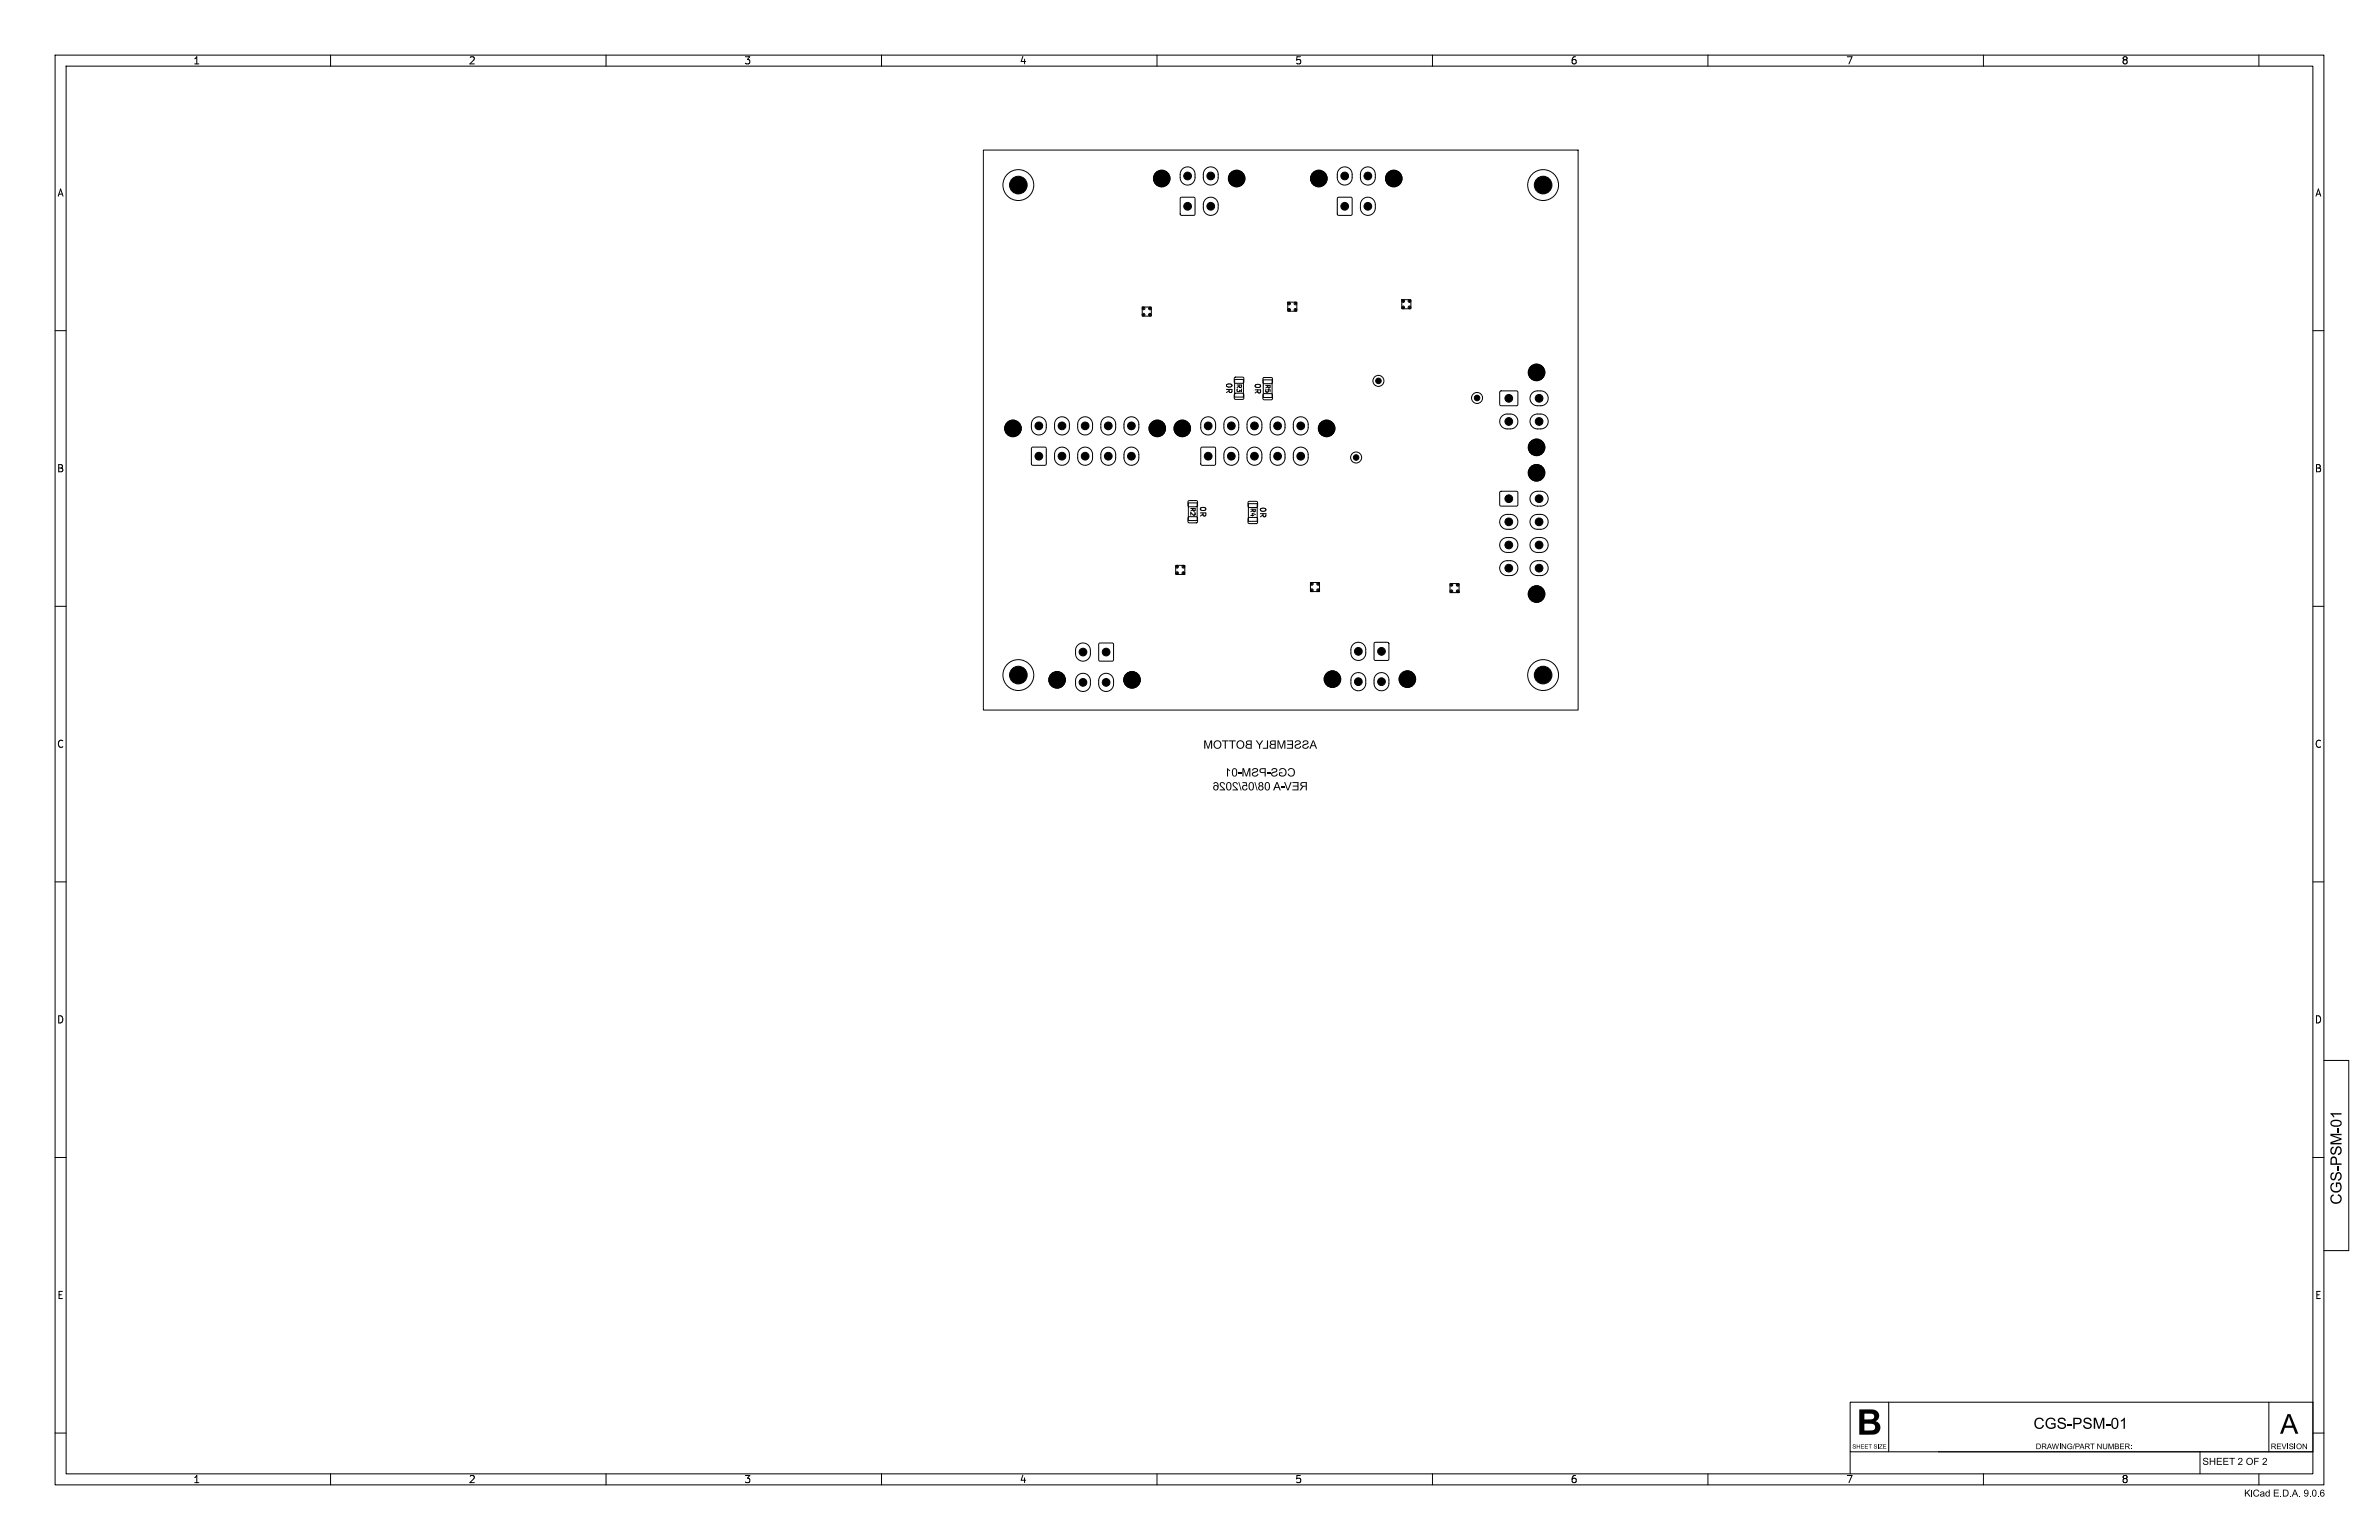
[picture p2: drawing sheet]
<svg xmlns="http://www.w3.org/2000/svg" width="432mm" height="279mm" viewBox="0 0 432 279" stroke-linecap="round" stroke-linejoin="round" font-family="sans-serif">
<defs><g id="words">
<text font-size="6.4" x="337" y="262">B</text>
<text font-size="5" x="413.8" y="261.4">A</text>
<text font-size="2.8" x="369.1" y="260">CGS-PSM-01</text>
<g font-size="1.8">
<text x="35" y="11.9">1</text>
<text x="85" y="11.9">2</text>
<text x="135" y="11.9">3</text>
<text x="185" y="11.9">4</text>
<text x="235" y="11.9">5</text>
<text x="285" y="11.9">6</text>
<text x="335" y="11.9">7</text>
<text x="385" y="11.9">8</text>
<text x="10.3" y="35.9">A</text>
<text x="420.1" y="35.9">A</text>
<text x="10.3" y="85.9">B</text>
<text x="420.1" y="85.9">B</text>
<text x="10.3" y="135.9">C</text>
<text x="420.1" y="135.9">C</text>
<text x="10.3" y="185.9">D</text>
<text x="420.1" y="185.9">D</text>
<text x="10.3" y="235.9">E</text>
<text x="420.1" y="235.9">E</text>
<text x="35" y="269.3">1</text>
<text x="85" y="269.3">2</text>
<text x="135" y="269.3">3</text>
<text x="185" y="269.3">4</text>
<text x="235" y="269.3">5</text>
<text x="285" y="269.3">6</text>
<text x="335" y="269.3">7</text>
<text x="385" y="269.3">8</text>
<text x="399.7" y="266.2">SHEET 2 OF 2</text>
</g>
<text font-size="1.7" x="407.3" y="272">KiCad E.D.A. 9.0.6</text>
<g font-size="1.4">
<text x="222.3" y="69.3" transform="rotate(90 222.3 69.3)">0R</text>
<text x="227.5" y="69.4" transform="rotate(90 227.5 69.4)">0R</text>
<text x="217.6" y="91.7" transform="rotate(90 217.6 91.7)">0R</text>
<text x="228.5" y="91.9" transform="rotate(90 228.5 91.9)">0R</text>
<text x="369.5" y="263.3">DRAWING/PARTNUMBER:</text>
<text x="412.2" y="263.3">REVISION</text>
</g>
<g font-size="1.1">
<text x="224.3" y="69.6" transform="rotate(90 224.3 69.6)">R3</text>
<text x="229.5" y="69.6" transform="rotate(90 229.5 69.6)">R5</text>
<text x="215.9" y="92" transform="rotate(90 215.9 92)">R2</text>
<text x="226.8" y="92.1" transform="rotate(90 226.8 92.1)">R4</text>
<text x="336.2" y="263.1">SHEET SIZE</text>
</g>
</g></defs>
<g fill="none" stroke="#000" stroke-width=".18">
<path d="M10 10h411.8v259.4h-411.8zM12 12h407.8v255.4h-407.8zM60 10v2M110 10v2M160 10v2M210 10v2M260 10v2M310 10v2M360 10v2M410 10v2M178.5 27.2h107.9v101.6h-107.9zM214.3 35.9h2.5v3.1h-2.5z"/>
<path d="M214.6 30.7a1.35 1.35 0 0 1 1.5-.3 1.35 1.35 0 0 1 .8 1.2v.6a1.35 1.35 0 0 1-1.3 1.4 1.35 1.35 0 0 1-1.4-1.4l.1-.9zM218.8 36.2a1.35 1.35 0 0 1 1.5-.3 1.35 1.35 0 0 1 .8 1.2v.6a1.35 1.35 0 0 1-1.3 1.4 1.35 1.35 0 0 1-1.4-1.4l.1-.9zM218.8 30.7a1.35 1.35 0 0 1 1.5-.3 1.35 1.35 0 0 1 .8 1.2v.6a1.35 1.35 0 0 1-1.3 1.4 1.35 1.35 0 0 1-1.4-1.4l.1-.9zM242.8 35.9h2.5v3.1h-2.5zM243.1 30.7a1.35 1.35 0 0 1 1.5-.3 1.35 1.35 0 0 1 .8 1.2v.6a1.35 1.35 0 0 1-1.3 1.4 1.35 1.35 0 0 1-1.4-1.4l.1-.9zM247.3 36.2a1.35 1.35 0 0 1 1.5-.3 1.35 1.35 0 0 1 .8 1.2v.6a1.35 1.35 0 0 1-1.3 1.4 1.35 1.35 0 0 1-1.4-1.4l.1-.9zM247.3 30.7a1.35 1.35 0 0 1 1.5-.3 1.35 1.35 0 0 1 .8 1.2v.6a1.35 1.35 0 0 1-1.3 1.4 1.35 1.35 0 0 1-1.4-1.4l.1-.9zM207.3 55.7h1.7v1.7h-1.7zM233.7 54.8h1.7v1.7h-1.7zM254.4 54.4h1.7v1.6h-1.7zM10 60h2M187.6 76a1.35 1.35 0 0 1 1.5-.3 1.35 1.35 0 0 1 .8 1.3v.6a1.35 1.35 0 0 1-1.3 1.3 1.35 1.35 0 0 1-1.4-1.3l.1-1z"/>
<path d="M191.8 76a1.35 1.35 0 0 1 1.5-.3 1.35 1.35 0 0 1 .8 1.3v.6a1.35 1.35 0 0 1-1.3 1.3 1.35 1.35 0 0 1-1.4-1.3l.1-1zM196 76a1.35 1.35 0 0 1 1.5-.3 1.35 1.35 0 0 1 .8 1.3v.6a1.35 1.35 0 0 1-1.3 1.3 1.35 1.35 0 0 1-1.4-1.3l.1-1zM200.2 76a1.35 1.35 0 0 1 1.5-.3 1.35 1.35 0 0 1 .8 1.3v.6a1.35 1.35 0 0 1-1.3 1.3 1.35 1.35 0 0 1-1.4-1.3l.1-1zM204.4 76a1.35 1.35 0 0 1 1.5-.3 1.35 1.35 0 0 1 .8 1.3v.6a1.35 1.35 0 0 1-1.3 1.3 1.35 1.35 0 0 1-1.4-1.3l.1-1zM218.3 76a1.35 1.35 0 0 1 1.5-.3 1.35 1.35 0 0 1 .8 1.3v.6a1.35 1.35 0 0 1-1.3 1.3 1.35 1.35 0 0 1-1.4-1.3l.1-1zM222.5 76a1.35 1.35 0 0 1 1.5-.3 1.35 1.35 0 0 1 .8 1.3v.6a1.35 1.35 0 0 1-1.3 1.3 1.35 1.35 0 0 1-1.4-1.3l.1-1zM224.1 68.5l1.5-.1 .2 .3-.1 .7-.2 .1h-1.3l-.2-.2zM224.1 71.4h1.5l.2 .2-.1 .7-.2 .2-1.3-.1-.2-.2zM224.1 68.8h1.6v3.2h-1.6zM226.7 76a1.35 1.35 0 0 1 1.5-.3 1.35 1.35 0 0 1 .8 1.3v.6a1.35 1.35 0 0 1-1.3 1.3 1.35 1.35 0 0 1-1.4-1.3l.1-1zM229.3 68.6l1.5-.1 .2 .2-.1 .8-.2 .1h-1.3l-.2-.2zM229.3 71.5l1.5-.1 .2 .3-.1 .7-.2 .1h-1.3l-.2-.2z"/>
<path d="M229.3 68.9h1.6v3.2h-1.6zM230.9 76a1.35 1.35 0 0 1 1.5-.3 1.35 1.35 0 0 1 .8 1.3v.6a1.35 1.35 0 0 1-1.3 1.3 1.35 1.35 0 0 1-1.4-1.3l.1-1zM235.1 76a1.35 1.35 0 0 1 1.5-.3 1.35 1.35 0 0 1 .8 1.3v.6a1.35 1.35 0 0 1-1.3 1.3 1.35 1.35 0 0 1-1.4-1.3l.1-1zM272.3 71h3.1v2.5h-3.1zM272.6 75.5l.6-.3 1-.1a1.35 1.35 0 0 1 1.3 1.4 1.35 1.35 0 0 1-1.3 1.3h-.6a1.35 1.35 0 0 1-1.3-.8 1.35 1.35 0 0 1 .3-1.5zM278.1 71.3l.6-.3 1-.1a1.35 1.35 0 0 1 1.3 1.4 1.35 1.35 0 0 1-1.3 1.3h-.6a1.35 1.35 0 0 1-1.3-.8 1.35 1.35 0 0 1 .3-1.5zM278.1 75.5l.6-.3 1-.1a1.35 1.35 0 0 1 1.3 1.4 1.35 1.35 0 0 1-1.3 1.3h-.6a1.35 1.35 0 0 1-1.3-.8 1.35 1.35 0 0 1 .3-1.5zM419.8 60h2M187.3 81.2h2.5v3.1h-2.5zM191.8 81.5a1.35 1.35 0 0 1 1.5-.3 1.35 1.35 0 0 1 .8 1.3v.6a1.35 1.35 0 0 1-1.3 1.3 1.35 1.35 0 0 1-1.4-1.3l.1-1zM196 81.5a1.35 1.35 0 0 1 1.5-.3 1.35 1.35 0 0 1 .8 1.3v.6a1.35 1.35 0 0 1-1.3 1.3 1.35 1.35 0 0 1-1.4-1.3l.1-1zM200.2 81.5a1.35 1.35 0 0 1 1.5-.3 1.35 1.35 0 0 1 .8 1.3v.6a1.35 1.35 0 0 1-1.3 1.3 1.35 1.35 0 0 1-1.4-1.3l.1-1z"/>
<path d="M204.4 81.5a1.35 1.35 0 0 1 1.5-.3 1.35 1.35 0 0 1 .8 1.3v.6a1.35 1.35 0 0 1-1.3 1.3 1.35 1.35 0 0 1-1.4-1.3l.1-1zM215.7 93.8h1.5l.2 .2-.1 .7-.2 .2-1.3-.1-.2-.2zM215.7 90.9l1.5-.1 .2 .3-.1 .7-.2 .1h-1.3l-.2-.2zM215.7 91.2h1.6v3.2h-1.6zM218 81.2h2.6v3.1h-2.6zM222.5 81.5a1.35 1.35 0 0 1 1.5-.3 1.35 1.35 0 0 1 .8 1.3v.6a1.35 1.35 0 0 1-1.3 1.3 1.35 1.35 0 0 1-1.4-1.3l.1-1zM226.6 94l1.5-.1 .2 .2-.1 .7-.2 .2h-1.3l-.2-.2zM226.6 91h1.5l.2 .2-.1 .7-.2 .2h-1.3l-.2-.3zM226.6 91.4h1.6v3.2h-1.6zM226.7 81.5a1.35 1.35 0 0 1 1.5-.3 1.35 1.35 0 0 1 .8 1.3v.6a1.35 1.35 0 0 1-1.3 1.3 1.35 1.35 0 0 1-1.4-1.3l.1-1zM230.9 81.5a1.35 1.35 0 0 1 1.5-.3 1.35 1.35 0 0 1 .8 1.3v.6a1.35 1.35 0 0 1-1.3 1.3 1.35 1.35 0 0 1-1.4-1.3l.1-1zM235.1 81.5a1.35 1.35 0 0 1 1.5-.3 1.35 1.35 0 0 1 .8 1.3v.6a1.35 1.35 0 0 1-1.3 1.3 1.35 1.35 0 0 1-1.4-1.3l.1-1z"/>
<path d="M272.3 89.2h3.1v2.6h-3.1zM273.6 93.3a1.35 1.35 0 0 0-1.4 1.4 1.35 1.35 0 0 0 1.4 1.3M273.6 97.5a1.35 1.35 0 0 0-1.4 1.4 1.35 1.35 0 0 0 1.4 1.3M273.6 93.3h.6a1.35 1.35 0 0 1 1.3 1.4 1.35 1.35 0 0 1-1.3 1.3h-.6M273.6 97.5h.6a1.35 1.35 0 0 1 1.3 1.4 1.35 1.35 0 0 1-1.3 1.3h-.6M278.1 89.5l.6-.3 1-.1a1.35 1.35 0 0 1 1.3 1.4 1.35 1.35 0 0 1-1.3 1.3h-.6a1.35 1.35 0 0 1-1.3-.8 1.35 1.35 0 0 1 .3-1.5zM278.1 93.7l.6-.3 1-.1a1.35 1.35 0 0 1 1.3 1.4 1.35 1.35 0 0 1-1.3 1.3h-.6a1.35 1.35 0 0 1-1.3-.8 1.35 1.35 0 0 1 .3-1.5zM278.1 97.9l.6-.3 1-.1a1.35 1.35 0 0 1 1.3 1.4 1.35 1.35 0 0 1-1.3 1.3h-.6a1.35 1.35 0 0 1-1.3-.8 1.35 1.35 0 0 1 .3-1.5zM10 110h2M195.6 117a1.35 1.35 0 0 1 1.5-.2 1.35 1.35 0 0 1 .8 1.2v.6a1.35 1.35 0 0 1-1.3 1.4 1.35 1.35 0 0 1-1.4-1.4l.1-.9zM199.5 116.7h2.5v3.2h-2.5zM213.4 102.6h1.6v1.6h-1.6z"/>
<path d="M237.9 105.7h1.6v1.6h-1.6zM245.6 116.9a1.35 1.35 0 0 1 1.5-.3 1.35 1.35 0 0 1 .8 1.3v.6a1.35 1.35 0 0 1-1.4 1.3 1.35 1.35 0 0 1-1.3-1.3v-1zM249.5 116.6h2.5v3.2h-2.5zM263.2 105.9h1.6v1.6h-1.6zM273.6 101.7a1.35 1.35 0 0 0-1.4 1.4 1.35 1.35 0 0 0 1.4 1.3M273.6 101.7h.6a1.35 1.35 0 0 1 1.3 1.4 1.35 1.35 0 0 1-1.3 1.3h-.6M278.1 102.1l.6-.3 1-.1a1.35 1.35 0 0 1 1.3 1.4 1.35 1.35 0 0 1-1.3 1.3h-.6a1.35 1.35 0 0 1-1.3-.8 1.35 1.35 0 0 1 .3-1.5zM419.8 110h2M195.6 122.5a1.35 1.35 0 0 1 1.5-.2 1.35 1.35 0 0 1 .8 1.2v.6a1.35 1.35 0 0 1-1.3 1.4 1.35 1.35 0 0 1-1.4-1.4l.1-.9zM199.8 122.5a1.35 1.35 0 0 1 1.5-.2 1.35 1.35 0 0 1 .8 1.2v.6a1.35 1.35 0 0 1-1.3 1.4 1.35 1.35 0 0 1-1.4-1.4l.1-.9zM245.6 122.4a1.35 1.35 0 0 1 1.5-.3 1.35 1.35 0 0 1 .8 1.3v.6a1.35 1.35 0 0 1-1.4 1.3 1.35 1.35 0 0 1-1.3-1.3v-1zM249.8 122.4a1.35 1.35 0 0 1 1.5-.3 1.35 1.35 0 0 1 .8 1.3v.6a1.35 1.35 0 0 1-1.4 1.3 1.35 1.35 0 0 1-1.3-1.3v-1z"/>
<path d="M10 160h2M419.8 160h2M421.8 192.4h4.5v34.5h-4.5M10 210h2M419.8 210h2M10 260h2M335.8 254.4h84v9h-84zM342.8 254.4v9M411.8 254.4v9M419.8 260h2M60 267.4v2M110 267.4v2"/>
<path d="M160 267.4v2M210 267.4v2M260 267.4v2M310 267.4v2M335.8 263.4v4M351.8 263.4h68M360 267.4v2M399.3 263.4v4M410 267.4v2"/>
<circle cx="184.8" cy="33.6" r="2.8"/>
<circle cx="210.9" cy="32.4" r="1.5"/>
<circle cx="224.5" cy="32.4" r="1.5"/>
<circle cx="239.4" cy="32.4" r="1.5"/>
<circle cx="253" cy="32.4" r="1.5"/>
<circle cx="280.1" cy="33.6" r="2.8"/>
<circle cx="207.6" cy="56" r=".25"/>
<circle cx="207.6" cy="57.1" r=".25"/>
<circle cx="208.7" cy="56" r=".25"/>
<circle cx="208.7" cy="57.1" r=".25"/>
<circle cx="234" cy="55.1" r=".25"/>
<circle cx="234" cy="56.2" r=".25"/>
<circle cx="235.1" cy="55.1" r=".25"/>
<circle cx="235.1" cy="56.2" r=".25"/>
<circle cx="254.7" cy="54.6" r=".25"/>
<circle cx="254.7" cy="55.8" r=".25"/>
<circle cx="255.8" cy="54.6" r=".25"/>
<circle cx="255.8" cy="55.8" r=".25"/>
<circle cx="183.9" cy="77.7" r="1.5"/>
<circle cx="210.1" cy="77.7" r="1.5"/>
<circle cx="214.6" cy="77.7" r="1.5"/>
<circle cx="240.8" cy="77.7" r="1.5"/>
<circle cx="250.2" cy="69.1" r="1"/>
<circle cx="268.1" cy="72.2" r="1"/>
<circle cx="278.9" cy="67.6" r="1.5"/>
<circle cx="246.1" cy="83" r="1"/>
<circle cx="278.9" cy="85.8" r="1.5"/>
<circle cx="278.9" cy="81.2" r="1.5"/>
<circle cx="213.6" cy="104" r=".25"/>
<circle cx="213.6" cy="102.8" r=".25"/>
<circle cx="214.8" cy="104" r=".25"/>
<circle cx="214.8" cy="102.8" r=".25"/>
<circle cx="238.1" cy="105.9" r=".25"/>
<circle cx="238.1" cy="107.1" r=".25"/>
<circle cx="239.3" cy="105.9" r=".25"/>
<circle cx="239.3" cy="107.1" r=".25"/>
<circle cx="263.4" cy="106.1" r=".25"/>
<circle cx="263.4" cy="107.3" r=".25"/>
<circle cx="264.6" cy="106.1" r=".25"/>
<circle cx="264.6" cy="107.3" r=".25"/>
<circle cx="278.9" cy="107.8" r="1.5"/>
<circle cx="184.8" cy="122.5" r="2.8"/>
<circle cx="191.9" cy="123.3" r="1.5"/>
<circle cx="205.5" cy="123.3" r="1.5"/>
<circle cx="241.8" cy="123.2" r="1.5"/>
<circle cx="255.4" cy="123.2" r="1.5"/>
<circle cx="280.1" cy="122.5" r="2.8"/>
</g>
<g fill="#000">
<path d="M218.6 134.3h.2l.5 1.3 .4-1.3h.3v1.5h-.2v-1.2l-.4 1.2h-.2l-.4-1.2v1.2h-.2zM220.5 134.5a.72 .72 0 0 1 .8-.1 .72 .72 0 0 1 .4 .7h-.2a.55 .55 0 0 0-.7-.6 .55 .55 0 0 0-.3 .9 .51 .51 0 0 0 .6 .3 .51 .51 0 0 0 .4-.6h.2a.75 .75 0 0 1-1.1 .7 .75 .75 0 0 1-.1-1.3zM221.8 134.3h1.2v.2h-.5v1.3h-.2v-1.3h-.5zM223.1 134.3h1.2v.2h-.5v1.3h-.2v-1.3h-.5zM223.8 139.5l.1-.1a.55 .55 0 0 1 .6 .2 .55 .55 0 0 1 .1 .5h-.2a.37 .37 0 0 0 0-.4 .37 .37 0 0 0-.5-.1l-.1 .2a.64 .64 0 0 0 .3 .9 .44 .44 0 0 0 .3-.6h.2a.54 .54 0 0 1-.5 .8 .54 .54 0 0 1-.5-.8zM224.6 134.5a.72 .72 0 0 1 .8-.1 .72 .72 0 0 1 .5 .7h-.3a.55 .55 0 0 0-.6-.6 .55 .55 0 0 0-.3 .9 .51 .51 0 0 0 .6 .3 .51 .51 0 0 0 .3-.6h.3a.75 .75 0 0 1-1.1 .7 .75 .75 0 0 1-.2-1.3zM226.2 134.5l1-.2v.7h-.2v-.5l-.6 .1a.25 .25 0 0 0 0 .3 .25 .25 0 0 0 .3 .1h.5v.7h-.2v-.6l-.6 .1-.1 .3 .2 .2h.7v.1h-.6a.43 .43 0 0 1-.5-.2 .43 .43 0 0 1 .2-.6l-.2-.2zM227.9 134.3h.2l.5 .7 .5-.7h.2l-.6 .9v.6h-.2v-.6zM228.7 139.5l1-.1v.7h-.2v-.6l-.5 .1-.2 .1a.28 .28 0 0 0 .4 .4h.5v.8h-.2v-.6h-.3a.46 .46 0 0 1-.5-.3 .46 .46 0 0 1 0-.5zM230 134.3h.2v1.5h-1v-.1h.8zM230.6 134.5l1-.2v.7h-.2v-.5l-.6 .1a.25 .25 0 0 0-.1 .3 .25 .25 0 0 0 .3 .1h.6v.7h-.2v-.6l-.7 .1v.3l.1 .2h.8v.1h-.6a.43 .43 0 0 1-.6-.2 .43 .43 0 0 1 .3-.6l-.2-.2zM231.9 134.3h.2l.5 1.3 .4-1.3h.3v1.5h-.2v-1.2l-.4 1.2h-.2l-.4-1.2v1.2h-.2z"/>
<path d="M233.6 134.3h1.1v1.5h-1.1v-.1h.9v-.6h-.8v-.1h.8v-.5h-.9zM235.1 134.5a.5 .5 0 0 1 .7-.2 .5 .5 0 0 1 .2 .7l-.2 .1a.46 .46 0 0 0-.6 .4l.4 .2 .3-.1 .1-.3 .2 .1a.56 .56 0 0 1-.7 .5 .56 .56 0 0 1-.4-.8l.1-.1a.58 .58 0 0 0 .7-.3 .38 .38 0 0 0-.4-.2 .38 .38 0 0 0-.3 .3h-.2zM236.5 134.5a.5 .5 0 0 1 .7-.2 .5 .5 0 0 1 .2 .7l-.2 .1a.46 .46 0 0 0-.6 .4l.4 .2 .3-.1 .1-.3 .2 .1a.56 .56 0 0 1-.7 .5 .56 .56 0 0 1-.4-.8l.1-.1a.58 .58 0 0 0 .7-.3 .38 .38 0 0 0-.4-.2 .38 .38 0 0 0-.3 .3h-.2zM238.3 134.3h.2l.3 .9h-.2l-.2-.7-.3 .7h.7l.3 .6h-.3l-.1-.4h-.6l-.2 .4h-.2zM220.4 142l.3-.1a.72 .72 0 0 1 .5 1h-.2a.3 .3 0 0 0-.5-.2 .3 .3 0 0 0 0 .5 .3 .3 0 0 0 .5-.2l.2-.1a.48 .48 0 0 1-.6 .5 .48 .48 0 0 1-.4-.6 .48 .48 0 0 1 .8-.2v-.3l-.2-.2-.6 .2zM221.5 142l.2-.1a.47 .47 0 0 1 .6 .4h-.2a.3 .3 0 0 0-.4-.2 .3 .3 0 0 0 0 .5l.5 .5 .2 .3h-1v-.2h.7l-.1-.1a.71 .71 0 0 1-.5-1.1zM222.7 139.4l.6 .3v.2l-.4-.2v1.2h-.2zM222.7 142l.2-.1a.55 .55 0 0 1 .5 .2 .55 .55 0 0 1 .1 .6h-.2a.37 .37 0 0 0 0-.5 .37 .37 0 0 0-.4-.1l-.1 .2a.64 .64 0 0 0 .2 1 .44 .44 0 0 0 .3-.6h.2a.54 .54 0 0 1-.5 .7 .54 .54 0 0 1-.5-.7zM223.8 142l.3-.1a.47 .47 0 0 1 .6 .4h-.2a.3 .3 0 0 0-.5-.2 .3 .3 0 0 0 .1 .5l.5 .5 .1 .3h-1v-.2h.7l-.1-.1a.71 .71 0 0 1-.5-1.1zM224.7 140.2h.6v.2h-.6zM224.8 141.9h.1l.5 1.5h-.2zM225.5 141.9h.8l.1 .8h-.2a.33 .33 0 0 0-.5-.1 .33 .33 0 0 0 0 .5 .33 .33 0 0 0 .5-.1h.2a.5 .5 0 0 1-.6 .4 .5 .5 0 0 1-.3-.7 .5 .5 0 0 1 .7-.2l-.1-.4h-.6z"/>
<path d="M225.5 139.4h.3l.4 1.3 .4-1.3h.3v1.5h-.1v-1.3l-.5 1.3h-.2l-.4-1.3v1.3h-.2zM226.8 142l.2-.1a.55 .55 0 0 1 .5 .2 .55 .55 0 0 1 .1 .6h-.2a.37 .37 0 0 0 0-.5 .37 .37 0 0 0-.5-.1l-.1 .2a.64 .64 0 0 0 .3 1 .44 .44 0 0 0 .3-.6h.2a.54 .54 0 0 1-.5 .7 .54 .54 0 0 1-.5-.7zM227.7 141.9h.1l.5 1.5h-.2zM227.4 139.5a.5 .5 0 0 1 .7-.1 .5 .5 0 0 1 .1 .6l-.2 .1a.46 .46 0 0 0-.6 .4l.5 .2 .2-.1 .1-.2h.2a.56 .56 0 0 1-.7 .5 .56 .56 0 0 1-.4-.7l.2-.1a.58 .58 0 0 0 .7-.4 .38 .38 0 0 0-.4-.2 .38 .38 0 0 0-.4 .3h-.1zM228.5 142l.5-.1 .3 .3-.2 .1a.24 .24 0 0 0-.4-.2 .24 .24 0 0 0 0 .4 .24 .24 0 0 0 .4-.2h.2a.23 .23 0 0 0-.2 .3 .23 .23 0 0 0 .2 .2l.1 .2h-.2a.31 .31 0 0 0-.5-.3 .31 .31 0 0 0 0 .5 .31 .31 0 0 0 .5-.2h.2a.47 .47 0 0 1-.7 .4 .47 .47 0 0 1-.1-.8l-.2-.3zM229.7 142l.2-.1a.55 .55 0 0 1 .5 .2 .55 .55 0 0 1 .1 .6h-.2a.37 .37 0 0 0 0-.5 .37 .37 0 0 0-.4-.1l-.1 .2a.64 .64 0 0 0 .2 1 .44 .44 0 0 0 .3-.6h.2a.54 .54 0 0 1-.5 .7 .54 .54 0 0 1-.5-.7zM230 140.2h.5v.2h-.5zM231.7 141.9h.2l.3 .9h-.2l-.2-.8-.3 .8h.7l.3 .6h-.2l-.2-.5h-.6l-.2 .5h-.2zM230.9 139.5a.5 .5 0 0 1 .7-.1 .5 .5 0 0 1 .1 .6l-.2 .1a.46 .46 0 0 0-.6 .4l.5 .2 .2-.1 .1-.2h.2a.56 .56 0 0 1-.7 .5 .56 .56 0 0 1-.4-.7l.2-.1a.58 .58 0 0 0 .7-.4 .38 .38 0 0 0-.4-.2 .38 .38 0 0 0-.4 .3h-.1zM232.3 139.5a.79 .79 0 0 1 1.1 .2 .79 .79 0 0 1-.2 1.1 .79 .79 0 0 1-1.1-.1v-.6h.7v.2h-.5a.46 .46 0 0 0 .7 .4 .57 .57 0 0 0 .3-.9 .57 .57 0 0 0-1 0h-.1zM232.5 142.8h.6v.1h-.6zM233.1 141.9h.2l.5 1.3 .4-1.3h.2l-.5 1.5h-.2z"/>
<path d="M233.9 139.5a.73 .73 0 0 1 1 .1 .73 .73 0 0 1-.1 1 .73 .73 0 0 1-1 0l-.1-.2h.2a.51 .51 0 0 0 .7 .3 .51 .51 0 0 0 .2-.8 .45 .45 0 0 0-.4-.4 .45 .45 0 0 0-.5 .3h-.2zM234.6 141.9h1.1v1.5h-1.1v-.2h.9v-.5h-.8v-.2h.8v-.4h-.9zM236.1 142l1.1-.1v.7h-.2v-.5h-.5a.26 .26 0 0 0-.3 .2 .26 .26 0 0 0 .4 .3h.6v.8h-.2v-.7l-.4 .1-.5 .6h-.2l.5-.7-.4-.3zM423.2 210l.2-.2a.62 .62 0 0 1 .8 .8v.5h.8v.2h-2v-.7h.2v.5h.7v-.5a.37 .37 0 0 0-.3-.5 .37 .37 0 0 0-.4 .5h-.2zM423.1 214.8l.5-.2v.2a.72 .72 0 0 0-.3 1 .72 .72 0 0 0 1 .3 .79 .79 0 0 0 .3-1.3h-.4v.6h-.2v-.9h.7a1.05 1.05 0 0 1 .2 1.5 1.05 1.05 0 0 1-1.4 .2 1.05 1.05 0 0 1-.4-1.4zM423.2 203.4a1.18 1.18 0 0 1 1.8 .4 1.17 1.17 0 0 1-1.9 .4l-.1-.4h.2a.58 .58 0 0 0 .8 .4 .56 .56 0 0 0 .8-.5 1.18 1.18 0 0 0-1.6 0l-.2 .1zM423.2 216.9l.3-.2 .1 .2a.66 .66 0 0 0-.3 .9 .66 .66 0 0 0 .8 .3 .62 .62 0 0 0 .7-.5 .62 .62 0 0 0-.5-.7l.1-.3a.95 .95 0 0 1 .5 1.3 .95 .95 0 0 1-1.3 .5 .92 .92 0 0 1-.4-1.5zM423.2 212.9l.4-.2v.2a.44 .44 0 0 0-.4 .5 .44 .44 0 0 0 .5 .4 1.18 1.18 0 0 1 .6-1.2 .8 .8 0 0 1 .7 .8 .8 .8 0 0 1-.7 .8v-.2a.55 .55 0 0 0 .5-.5 .55 .55 0 0 0-.4-.6l-.2 .2a1.02 1.02 0 0 1-.6 1 .73 .73 0 0 1-.7-.4 .73 .73 0 0 1 .3-.8zM423.2 208.2l.4-.2v.3a.44 .44 0 0 0-.4 .5 .44 .44 0 0 0 .5 .4v-.1a1.18 1.18 0 0 1 .6-1.1 .8 .8 0 0 1 .7 .8 .8 .8 0 0 1-.7 .8v-.3a.55 .55 0 0 0 .5-.5 .55 .55 0 0 0-.4-.6l-.2 .3a1.02 1.02 0 0 1-.6 1 .73 .73 0 0 1-.7-.5 .73 .73 0 0 1 .3-.8zM424.1 211.6h.3v.8h-.3zM424.1 204.6h.3v.8h-.3zM423 205.7h2v.3h-1.7l1.7 .5v.3l-1.7 .6h1.7v.2h-2v-.4l1.7-.6-1.7-.5z"/>
<path d="M423 202h2v.2h-1.6l.3 .5h-.2z"/>
</g>
<g fill="#000" stroke="#000" stroke-width=".18">
<circle cx="184.8" cy="33.6" r="1.6"/>
<circle cx="210.9" cy="32.4" r="1.5"/>
<circle cx="215.6" cy="31.9" r=".7"/>
<circle cx="215.6" cy="37.4" r=".7"/>
<circle cx="219.8" cy="31.9" r=".7"/>
<circle cx="219.8" cy="37.4" r=".7"/>
<circle cx="224.5" cy="32.4" r="1.5"/>
<circle cx="239.4" cy="32.4" r="1.5"/>
<circle cx="244.1" cy="31.9" r=".7"/>
<circle cx="244.1" cy="37.4" r=".7"/>
<circle cx="248.3" cy="31.9" r=".7"/>
<circle cx="248.3" cy="37.4" r=".7"/>
<circle cx="253" cy="32.4" r="1.5"/>
<circle cx="280.1" cy="33.6" r="1.6"/>
<circle cx="207.6" cy="57.1" r=".1"/>
<circle cx="207.6" cy="56" r=".1"/>
<circle cx="208.7" cy="57.1" r=".1"/>
<circle cx="208.7" cy="56" r=".1"/>
<circle cx="234" cy="56.2" r=".1"/>
<circle cx="234" cy="55.1" r=".1"/>
<circle cx="235.1" cy="56.2" r=".1"/>
<circle cx="235.1" cy="55.1" r=".1"/>
<circle cx="254.7" cy="55.8" r=".1"/>
<circle cx="254.7" cy="54.6" r=".1"/>
<circle cx="255.8" cy="55.8" r=".1"/>
<circle cx="255.8" cy="54.6" r=".1"/>
<circle cx="183.9" cy="77.7" r="1.5"/>
<circle cx="188.6" cy="77.3" r=".7"/>
<circle cx="192.8" cy="77.3" r=".7"/>
<circle cx="197" cy="77.3" r=".7"/>
<circle cx="201.2" cy="77.3" r=".7"/>
<circle cx="205.4" cy="77.3" r=".7"/>
<circle cx="210.1" cy="77.7" r="1.5"/>
<circle cx="214.6" cy="77.7" r="1.5"/>
<circle cx="219.3" cy="77.3" r=".7"/>
<circle cx="223.5" cy="77.3" r=".7"/>
<circle cx="227.7" cy="77.3" r=".7"/>
<circle cx="231.9" cy="77.3" r=".7"/>
<circle cx="236.1" cy="77.3" r=".7"/>
<circle cx="240.8" cy="77.7" r="1.5"/>
<circle cx="250.2" cy="69.1" r=".5"/>
<circle cx="268.1" cy="72.2" r=".5"/>
<circle cx="273.9" cy="76.5" r=".7"/>
<circle cx="273.9" cy="72.3" r=".7"/>
<circle cx="278.9" cy="67.6" r="1.5"/>
<circle cx="279.4" cy="76.5" r=".7"/>
<circle cx="279.4" cy="72.3" r=".7"/>
<circle cx="188.6" cy="82.8" r=".7"/>
<circle cx="192.8" cy="82.8" r=".7"/>
<circle cx="197" cy="82.8" r=".7"/>
<circle cx="201.2" cy="82.8" r=".7"/>
<circle cx="205.4" cy="82.8" r=".7"/>
<circle cx="219.3" cy="82.8" r=".7"/>
<circle cx="223.5" cy="82.8" r=".7"/>
<circle cx="227.7" cy="82.8" r=".7"/>
<circle cx="231.9" cy="82.8" r=".7"/>
<circle cx="236.1" cy="82.8" r=".7"/>
<circle cx="246.1" cy="83" r=".5"/>
<circle cx="273.9" cy="94.7" r=".7"/>
<circle cx="273.9" cy="90.5" r=".7"/>
<circle cx="273.9" cy="98.9" r=".7"/>
<circle cx="278.9" cy="85.8" r="1.5"/>
<circle cx="278.9" cy="81.2" r="1.5"/>
<circle cx="279.4" cy="94.7" r=".7"/>
<circle cx="279.4" cy="90.5" r=".7"/>
<circle cx="279.4" cy="98.9" r=".7"/>
<circle cx="196.6" cy="118.3" r=".7"/>
<circle cx="200.8" cy="118.3" r=".7"/>
<circle cx="213.6" cy="104" r=".1"/>
<circle cx="213.6" cy="102.8" r=".1"/>
<circle cx="214.8" cy="104" r=".1"/>
<circle cx="214.8" cy="102.8" r=".1"/>
<circle cx="238.1" cy="107.1" r=".1"/>
<circle cx="238.1" cy="105.9" r=".1"/>
<circle cx="239.3" cy="107.1" r=".1"/>
<circle cx="239.3" cy="105.9" r=".1"/>
<circle cx="246.5" cy="118.2" r=".7"/>
<circle cx="250.7" cy="118.2" r=".7"/>
<circle cx="263.4" cy="107.3" r=".1"/>
<circle cx="263.4" cy="106.1" r=".1"/>
<circle cx="264.6" cy="107.3" r=".1"/>
<circle cx="264.6" cy="106.1" r=".1"/>
<circle cx="273.9" cy="103.1" r=".7"/>
<circle cx="278.9" cy="107.8" r="1.5"/>
<circle cx="279.4" cy="103.1" r=".7"/>
<circle cx="184.8" cy="122.5" r="1.6"/>
<circle cx="191.9" cy="123.3" r="1.5"/>
<circle cx="196.6" cy="123.8" r=".7"/>
<circle cx="200.8" cy="123.8" r=".7"/>
<circle cx="205.5" cy="123.3" r="1.5"/>
<circle cx="241.8" cy="123.2" r="1.5"/>
<circle cx="246.5" cy="123.7" r=".7"/>
<circle cx="250.7" cy="123.7" r=".7"/>
<circle cx="255.4" cy="123.2" r="1.5"/>
<circle cx="280.1" cy="122.5" r="1.6"/>
</g>
<use href="#words"/>
</svg>
